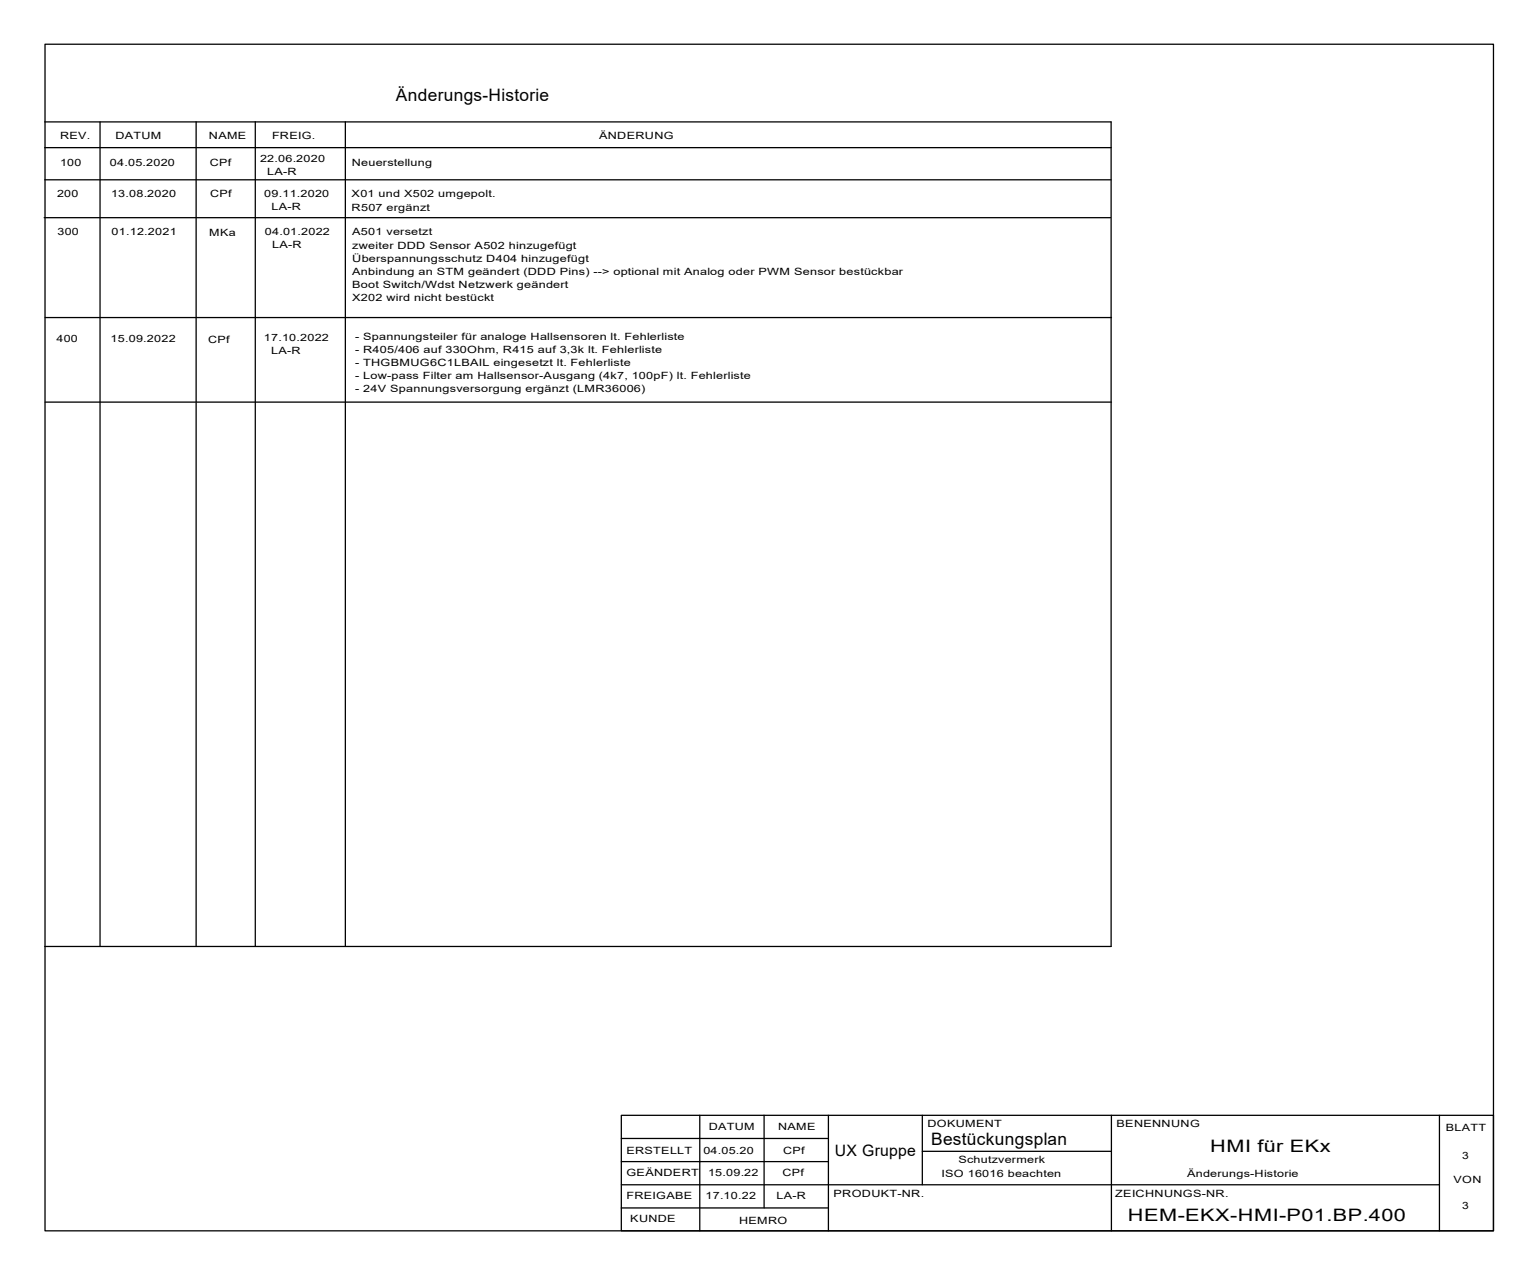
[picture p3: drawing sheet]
<svg xmlns="http://www.w3.org/2000/svg" width="152mm" height="126mm" viewBox="0 0 152 126" stroke-linecap="round" stroke-linejoin="round" font-family="sans-serif">
<defs><g id="words">
<g font-size="1.7">
<text x="39.1" y="10">Änderungs-Historie</text>
<text x="91.9" y="113">Bestückungsplan</text>
<text x="119.5" y="113.8">HMI für EKx</text>
<text x="111.3" y="120.5">HEM-EKX-HMI-P01.BP.400</text>
</g>
<text font-size="1.6" x="82.4" y="114.1">UX Gruppe</text>
<g font-size="1">
<text x="5.9" y="13.7">REV.</text>
<text x="5.9" y="16.4">100</text>
<text x="10.9" y="16.4">04.05.2020</text>
<text x="11.4" y="13.7">DATUM</text>
<text x="20.6" y="13.7">NAME</text>
<text x="20.7" y="16.3">CPf</text>
<text x="25.7" y="16">22.06.2020</text>
<text x="26.4" y="17.3">LA-R</text>
<text x="26.9" y="13.7">FREIG.</text>
<text x="34.7" y="16.4">Neuerstellung</text>
<text x="59.2" y="13.7">ÄNDERUNG</text>
<text x="5.6" y="19.5">200</text>
<text x="5.7" y="23.2">300</text>
<text x="11" y="19.5">13.08.2020</text>
<text x="11" y="23.2">01.12.2021</text>
<text x="20.7" y="23.3">MKa</text>
<text x="20.7" y="19.5">CPf</text>
<text x="26.1" y="19.4">09.11.2020</text>
<text x="26.2" y="23.2">04.01.2022</text>
<text x="26.8" y="20.7">LA-R</text>
<text x="34.7" y="19.5">X01 und X502 umgepolt.</text>
<text x="34.7" y="20.8">R507 ergänzt</text>
<text x="34.8" y="23.2">A501 versetzt</text>
<text x="26.9" y="24.5">LA-R</text>
<text x="34.8" y="24.5">zweiter DDD Sensor A502 hinzugefügt</text>
<text x="34.8" y="25.8">Überspannungsschutz D404 hinzugefügt</text>
<text x="34.8" y="27.1">Anbindung an STM geändert (DDD Pins) --&gt; optional mit Analog oder PWM Sensor bestückbar</text>
<text x="34.8" y="28.5">Boot Switch/Wdst Netzwerk geändert</text>
<text x="34.8" y="29.8">X202 wird nicht bestückt</text>
<text x="5.6" y="33.7">400</text>
<text x="10.9" y="33.7">15.09.2022</text>
<text x="20.6" y="33.8">CPf</text>
<text x="26.1" y="33.7">17.10.2022</text>
<text x="26.8" y="35">LA-R</text>
<text x="35.1" y="33.5">- Spannungsteiler für analoge Hallsensoren lt. Fehlerliste</text>
<text x="35.1" y="34.8">- R405/406 auf 330Ohm, R415 auf 3,3k lt. Fehlerliste</text>
<text x="35.1" y="36.1">- THGBMUG6C1LBAIL eingesetzt lt. Fehlerliste</text>
<text x="35.1" y="37.4">- Low-pass Filter am Hallsensor-Ausgang (4k7, 100pF) lt. Fehlerliste</text>
<text x="35.1" y="38.7">- 24V Spannungsversorgung ergänzt (LMR36006)</text>
<text x="61.8" y="114">ERSTELLT</text>
<text x="69.4" y="113.9">04.05.20</text>
<text x="70" y="111.5">DATUM</text>
<text x="76.8" y="111.5">NAME</text>
<text x="77.3" y="113.9">CPf</text>
<text x="91.6" y="111.3">DOKUMENT</text>
<text x="110.2" y="111.3">BENENNUNG</text>
<text x="142.7" y="111.7">BLATT</text>
<text x="61.8" y="116.1">GEÄNDERT</text>
<text x="61.8" y="118.4">FREIGABE</text>
<text x="69.7" y="118.3">17.10.22</text>
<text x="69.9" y="116.1">15.09.22</text>
<text x="76.7" y="118.4">LA-R</text>
<text x="77.3" y="116.1">CPf</text>
<text x="82.3" y="118.1">PRODUKT-NR.</text>
<text x="93" y="116.2">ISO 16016 beachten</text>
<text x="94.6" y="114.8">Schutzvermerk</text>
<text x="110.1" y="118.1">ZEICHNUNGS-NR.</text>
<text x="117.2" y="116.2">Änderungs-Historie</text>
<text x="143.5" y="116.7">VON</text>
<text x="144.4" y="114.4">3</text>
<text x="144.4" y="119.4">3</text>
<text x="62.2" y="120.7">KUNDE</text>
<text x="73" y="120.8">HEMRO</text>
</g>
</g></defs>
<g fill="none" stroke="#000" stroke-width=".13">
<path d="M4.4 12h105.3v81.4h-105.3M4.4 14.6h105.3M4.4 17.8h105.3M4.4 4.4h143v117.1h-143zM9.9 12v81.4M19.4 12v81.4M25.2 12v81.4M34.1 12v81.4M4.4 21.5h105.2M4.5 31.4h105.2M4.5 39.7h105.2M61.3 110.1h86.1v11.4h-86.1z"/>
<path d="M61.3 117h80.8M61.3 119.3h20.5M61.3 112.4h20.5M61.3 114.7h20.5M69.1 110.1v11.4M75.4 110.1v9.2M81.8 110.1v11.4M91.1 113.7h18.6M91.1 110.1v6.9M109.7 110.1v11.4M142.1 110.1v11.4"/>
</g>
<use href="#words"/>
</svg>
